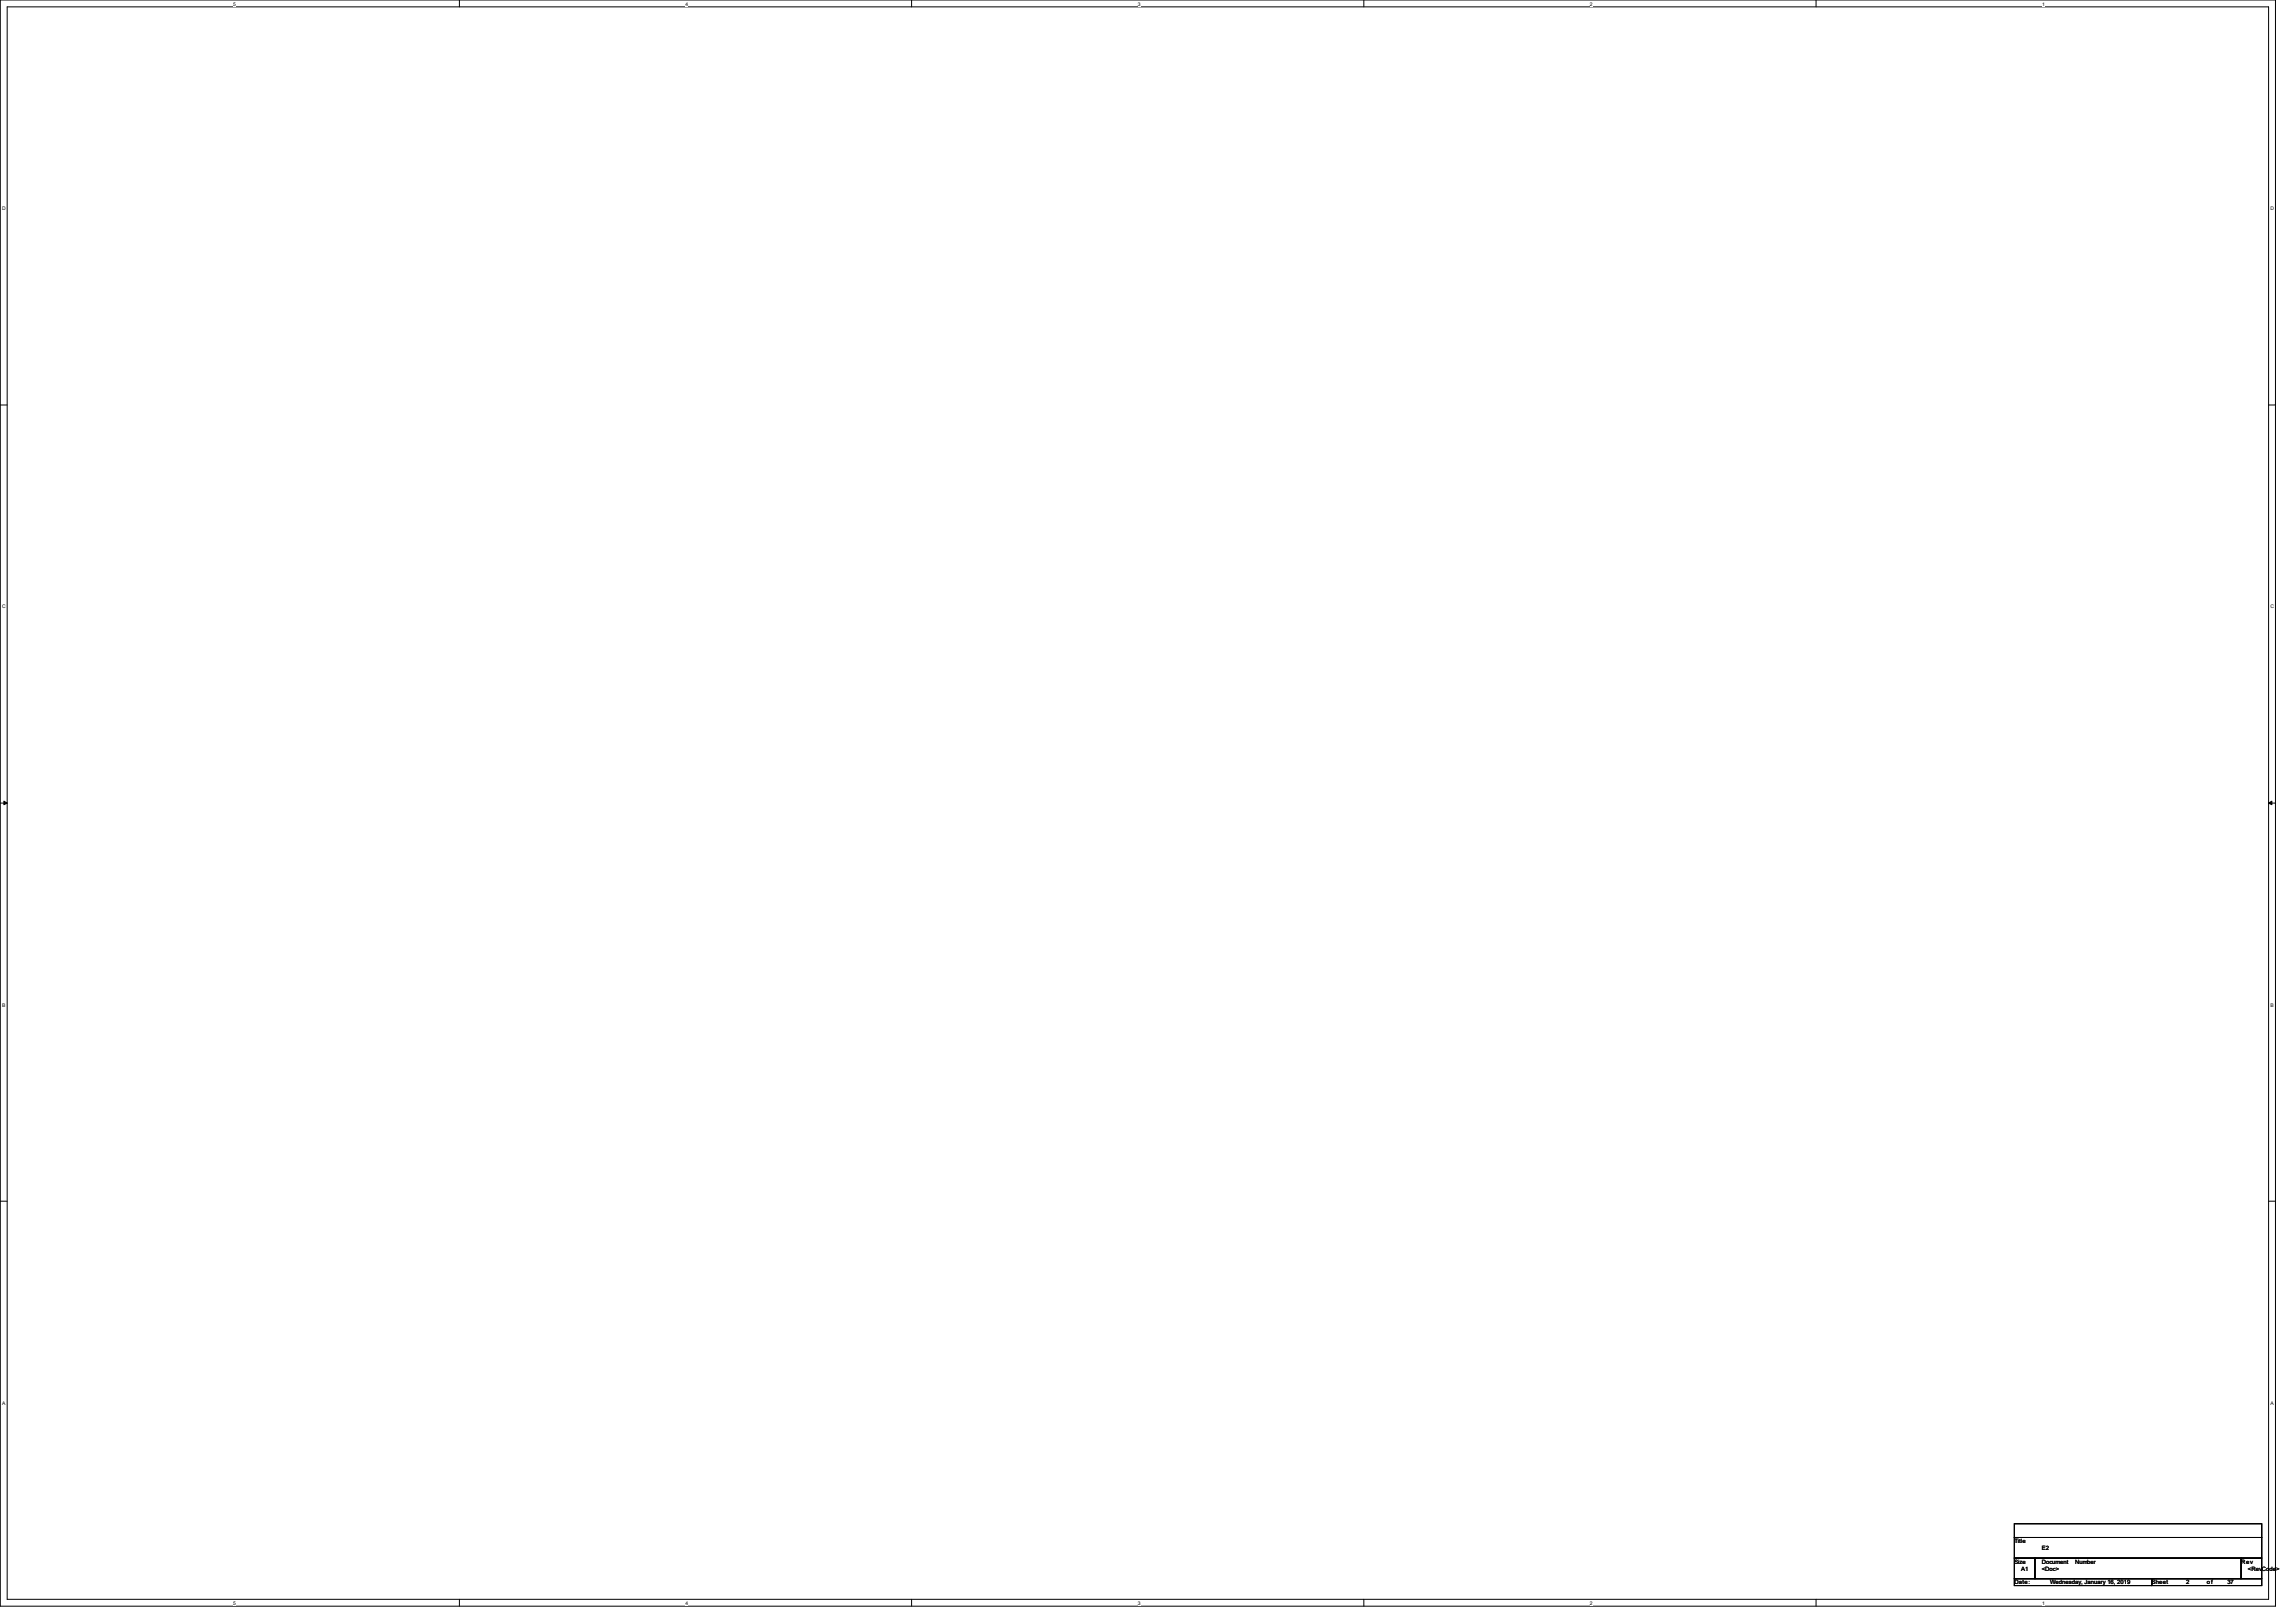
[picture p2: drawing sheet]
<svg xmlns="http://www.w3.org/2000/svg" width="297mm" height="210mm" viewBox="0 0 297 210" stroke-linecap="round" stroke-linejoin="round" font-family="sans-serif">
<defs><g id="words">
<g font-size=".8">
<text x="260.6" y="199.7">Title</text>
<text x="260.6" y="202.4">Size</text>
<text x="261.5" y="203.2">A1</text>
<text x="264.2" y="202.4">Document</text>
<text x="264.2" y="203.2">&lt;Doc&gt;</text>
<text x="264.2" y="200.6">E2</text>
<text x="268.5" y="202.4">Number</text>
<text x="289.9" y="202.4">Rev</text>
<text x="290.8" y="203.2">&lt;RevCode&gt;</text>
<text x="260.6" y="205">Date:</text>
<text x="265.2" y="205">Wednesday, January 16, 2019</text>
<text x="278.4" y="205">Sheet</text>
<text x="282.8" y="205">2</text>
<text x="285.5" y="205">of</text>
<text x="288.2" y="205">37</text>
</g>
<g font-size=".6">
<text x="30.2" y=".7">5</text>
<text x="88.7" y=".7">4</text>
<text x="147.2" y=".7">3</text>
<text x="205.7" y=".7">2</text>
<text x="264.2" y=".7">1</text>
<text x=".3" y="27.2">D</text>
<text x="293.7" y="27.2">D</text>
<text x=".3" y="78.7">C</text>
<text x="293.7" y="78.7">C</text>
<text x=".3" y="130.3">B</text>
<text x="293.7" y="130.3">B</text>
<text x=".3" y="181.8">A</text>
<text x="293.7" y="181.8">A</text>
<text x="30.2" y="207.7">5</text>
<text x="88.7" y="207.7">4</text>
<text x="147.2" y="207.7">3</text>
<text x="205.7" y="207.7">2</text>
<text x="264.2" y="207.7">1</text>
</g>
</g></defs>
<path d="M0 0h294.4v207.9h-294.4zM.9 .9h292.6v206.1h-292.6z" fill="none" stroke="#000" stroke-width=".13"/>
<g fill="#fff">
<path d="M30.2 .1h.3v.7h-.3z"/>
<path d="M30.2 207.1h.3v.7h-.3z"/>
</g>
<path d="M59.4 0v.9M59.4 207v.9" fill="none" stroke="#000" stroke-width=".13"/>
<g fill="#fff">
<path d="M88.7 .1h.3v.7h-.3z"/>
<path d="M88.7 207.1h.3v.7h-.3z"/>
</g>
<path d="M117.9 0v.9M117.9 207v.9" fill="none" stroke="#000" stroke-width=".13"/>
<g fill="#fff">
<path d="M147.2 .1h.3v.7h-.3z"/>
<path d="M147.2 207.1h.3v.7h-.3z"/>
</g>
<path d="M176.4 0v.9M176.4 207v.9" fill="none" stroke="#000" stroke-width=".13"/>
<g fill="#fff">
<path d="M205.7 .1h.3v.7h-.3z"/>
<path d="M205.7 207.1h.3v.7h-.3z"/>
</g>
<path d="M234.9 0v.9M234.9 207v.9" fill="none" stroke="#000" stroke-width=".13"/>
<g fill="#fff">
<path d="M264.2 .1h.3v.7h-.3z"/>
<path d="M264.2 207.1h.3v.7h-.3z"/>
<path d="M.3 26.6h.5v.7h-.5z"/>
<path d="M293.7 26.6h.5v.7h-.5z"/>
<path d="M.3 78.1h.5v.8h-.5z"/>
<path d="M293.7 78.1h.5v.8h-.5z"/>
</g>
<path d="M0 52.4h.9M293.5 52.4h.9" fill="none" stroke="#000" stroke-width=".13"/>
<g fill="#fff">
<path d="M.3 129.7h.4v.7h-.4z"/>
<path d="M293.7 129.7h.5v.7h-.5z"/>
</g>
<path d="M0 103.9h.9M.5 103.7l.4 .2-.4 .2zM293.5 103.9l.4-.2v.4zM293.5 103.9h.9" fill="none" stroke="#000" stroke-width=".13"/>
<path d="M.5 103.7l.4 .2-.4 .2zM293.5 103.9l.4-.2v.4z" fill="#000"/>
<g fill="#fff">
<path d="M.3 181.2h.4v.7h-.4z"/>
<path d="M293.7 181.2h.4v.7h-.4z"/>
</g>
<path d="M0 155.4h.9M293.5 155.4h.9M260.6 197.2h32v1.8h-32zM260.6 199h32v2.6h-32zM260.6 201.6h2.7v2.7h-2.7zM260.6 204.3h17.8v.9h-17.8zM263.3 201.6h26.6v2.7h-26.6zM278.4 204.3h14.2v.9h-14.2zM289.9 201.6h2.7v2.7h-2.7z" fill="none" stroke="#000" stroke-width=".13"/>
<use href="#words"/>
</svg>
